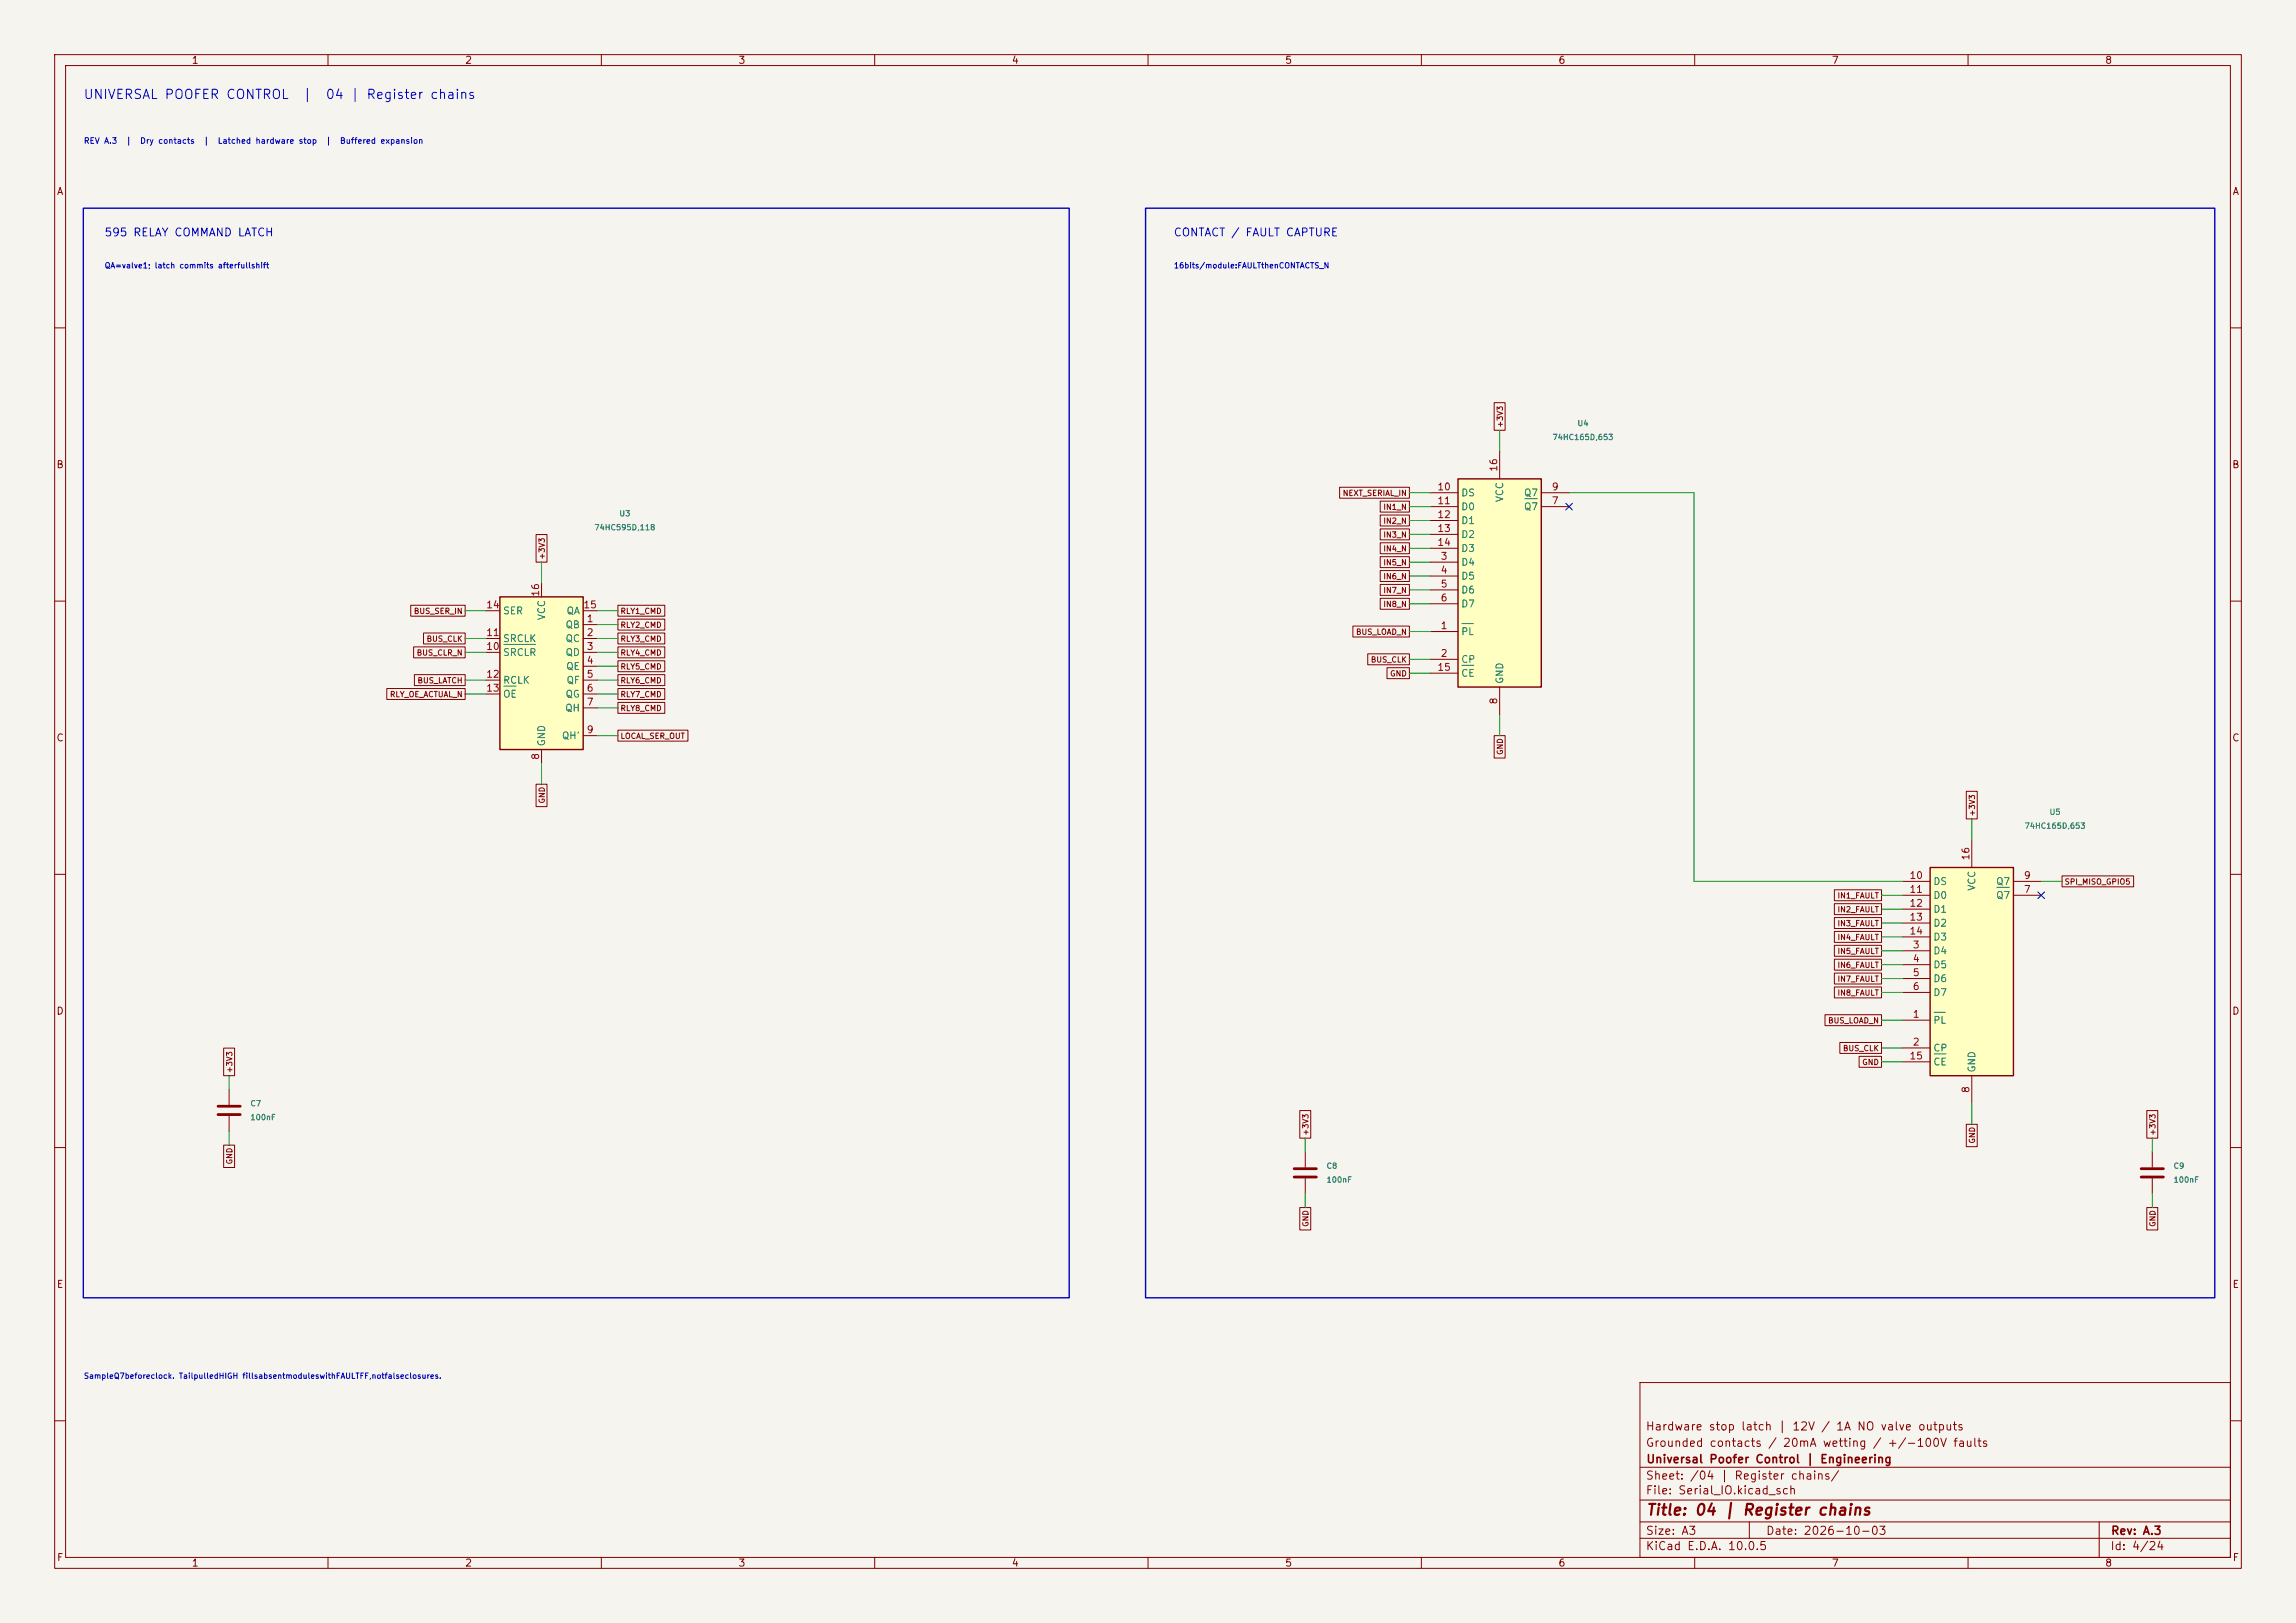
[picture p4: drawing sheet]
<svg xmlns="http://www.w3.org/2000/svg" width="420mm" height="297mm" viewBox="0 0 420 297" stroke-linecap="round" stroke-linejoin="round" font-family="sans-serif">
<defs><g id="words">
<text font-size="2" fill="#840000" x="301" y="277.8">Title: 04 | Register chains</text>
<g font-size="1.7" fill="#0000c2">
<text x="15.2" y="18.5">UNIVERSAL POOFER CONTROL</text>
<text x="55.2" y="18.5">|</text>
<text x="59.5" y="18.5">04 | Register chains</text>
</g>
<g font-size="1.5" fill="#840000">
<text x="300.9" y="262.1">Hardware stop latch | 12V / 1A NO valve outputs</text>
<text x="300.9" y="265.1">Grounded contacts / 20mA wetting / +/-100V faults</text>
<text x="301" y="268.1">Universal Poofer Control | Engineering</text>
<text x="300.9" y="273.8">File: Serial_IO.kicad_sch</text>
<text x="300.9" y="271.1">Sheet: /04 | Register chains/</text>
<text x="300.9" y="281.2">Size: A3</text>
<text x="322.9" y="281.2">Date: 2026-10-03</text>
<text x="386" y="281.2">Rev: A.3</text>
<text x="300.9" y="284">KiCad E.D.A. 10.0.5</text>
<text x="385.9" y="284">Id: 4/24</text>
</g>
<g font-size="1.4" fill="#0000c2">
<text x="19" y="43.6">595 RELAY COMMAND LATCH</text>
<text x="214.6" y="43.6">CONTACT / FAULT CAPTURE</text>
</g>
<g font-size="1.3" fill="#840000">
<text x="35" y="12">1</text>
<text x="85" y="12">2</text>
<text x="135" y="12">3</text>
<text x="185" y="12">4</text>
<text x="235" y="12">5</text>
<text x="285" y="12">6</text>
<text x="335" y="12">7</text>
<text x="385" y="12">8</text>
<text x="10.3" y="36">A</text>
<text x="408.3" y="36">A</text>
<text x="10.2" y="86">B</text>
<text x="408.2" y="86">B</text>
<text x="10.2" y="136">C</text>
<text x="408.2" y="136">C</text>
<text x="10.2" y="186">D</text>
<text x="408.2" y="186">D</text>
<text x="10.3" y="236">E</text>
<text x="408.3" y="236">E</text>
<text x="10.3" y="286">F</text>
<text x="35" y="287">1</text>
<text x="85" y="287">2</text>
<text x="135" y="287">3</text>
<text x="185" y="287">4</text>
<text x="235" y="287">5</text>
<text x="285" y="287">6</text>
<text x="335" y="287">7</text>
<text x="385" y="287">8</text>
<text x="408.3" y="286">F</text>
</g>
<g font-size="1.3" fill="#a90000">
<text x="274.2" y="86.4" transform="rotate(-90 274.2 86.4)">16</text>
<text x="262.8" y="90">10</text>
<text x="262.8" y="92.6">11</text>
<text x="262.8" y="95.1">12</text>
<text x="283.7" y="92.6">7</text>
<text x="283.7" y="90">9</text>
<text x="262.8" y="97.7">13</text>
<text x="262.8" y="100.2">14</text>
<text x="263.4" y="102.7">3</text>
<text x="263.4" y="105.3">4</text>
<text x="263.4" y="107.8">5</text>
<text x="88.8" y="111.6">14</text>
<text x="98.9" y="109.3" transform="rotate(-90 98.9 109.3)">16</text>
<text x="106.6" y="111.6">15</text>
<text x="263.4" y="110.4">6</text>
<text x="88.8" y="119.2">10</text>
<text x="88.8" y="116.7">11</text>
<text x="107.2" y="114.2">1</text>
<text x="107.2" y="116.7">2</text>
<text x="107.2" y="119.2">3</text>
<text x="263.4" y="115.4">1</text>
<text x="88.8" y="124.3">12</text>
<text x="107.2" y="121.8">4</text>
<text x="107.2" y="124.3">5</text>
<text x="262.8" y="123.1">15</text>
<text x="263.4" y="120.5">2</text>
<text x="88.8" y="126.9">13</text>
<text x="107.2" y="126.9">6</text>
<text x="107.2" y="129.4">7</text>
<text x="274.2" y="129" transform="rotate(-90 274.2 129)">8</text>
<text x="107.2" y="134.5">9</text>
<text x="98.9" y="139.2" transform="rotate(-90 98.9 139.2)">8</text>
<text x="349.2" y="161.2">10</text>
<text x="360.5" y="157.5" transform="rotate(-90 360.5 157.5)">16</text>
<text x="370.1" y="161.2">9</text>
<text x="349.2" y="163.7">11</text>
<text x="349.2" y="166.2">12</text>
<text x="370.1" y="163.7">7</text>
<text x="349.2" y="168.8">13</text>
<text x="349.2" y="171.3">14</text>
<text x="349.8" y="173.9">3</text>
<text x="349.8" y="176.4">4</text>
<text x="349.8" y="178.9">5</text>
<text x="349.8" y="181.5">6</text>
<text x="349.8" y="186.6">1</text>
<text x="349.8" y="191.6">2</text>
<text x="349.2" y="194.2">15</text>
<text x="360.5" y="200.1" transform="rotate(-90 360.5 200.1)">8</text>
</g>
<g font-size="1.3" fill="#006464">
<text x="267.2" y="91.1">DS</text>
<text x="267.2" y="93.7">D0</text>
<text x="275.3" y="92" transform="rotate(-90 275.3 92)">VCC</text>
<text x="278.7" y="93.7">Q7</text>
<text x="278.7" y="91.1">Q7</text>
<text x="267.2" y="96.2">D1</text>
<text x="267.2" y="98.8">D2</text>
<text x="267.2" y="101.3">D3</text>
<text x="267.2" y="103.8">D4</text>
<text x="267.2" y="106.4">D5</text>
<text x="91.9" y="112.7">SER</text>
<text x="100" y="113.6" transform="rotate(-90 100 113.6)">VCC</text>
<text x="103.5" y="112.7">QA</text>
<text x="267.2" y="108.9">D6</text>
<text x="267.2" y="111.5">D7</text>
<text x="91.9" y="117.8">SRCLK</text>
<text x="103.3" y="115.3">QB</text>
<text x="103.3" y="117.8">QC</text>
<text x="267.2" y="116.5">PL</text>
<text x="91.9" y="120.3">SRCLR</text>
<text x="91.9" y="125.4">RCLK</text>
<text x="103.3" y="120.3">QD</text>
<text x="103.5" y="122.9">QE</text>
<text x="103.5" y="125.4">QF</text>
<text x="267.2" y="121.6">CP</text>
<text x="267.2" y="124.2">CE</text>
<text x="275.3" y="125.2" transform="rotate(-90 275.3 125.2)">GND</text>
<text x="91.9" y="128">OE</text>
<text x="103.3" y="130.5">QH</text>
<text x="103.3" y="128">QG</text>
<text x="100" y="136.7" transform="rotate(-90 100 136.7)">GND</text>
<text x="102.7" y="135.6">QH'</text>
<text x="353.5" y="162.3">DS</text>
<text x="353.5" y="164.8">D0</text>
<text x="353.5" y="167.3">D1</text>
<text x="361.6" y="163.1" transform="rotate(-90 361.6 163.1)">VCC</text>
<text x="365" y="164.8">Q7</text>
<text x="365" y="162.3">Q7</text>
<text x="353.5" y="169.9">D2</text>
<text x="353.5" y="172.4">D3</text>
<text x="353.5" y="175">D4</text>
<text x="353.5" y="177.5">D5</text>
<text x="353.5" y="180">D6</text>
<text x="353.5" y="182.6">D7</text>
<text x="353.5" y="187.7">PL</text>
<text x="353.5" y="192.7">CP</text>
<text x="353.5" y="195.3">CE</text>
<text x="361.6" y="196.4" transform="rotate(-90 361.6 196.4)">GND</text>
</g>
<g font-size="1.1" fill="#0000c2">
<text x="15.2" y="26.6">REV A.3</text>
<text x="22.9" y="26.6">|</text>
<text x="25.5" y="26.6">Dry contacts</text>
<text x="37.1" y="26.6">|</text>
<text x="39.7" y="26.6">Latched hardware stop</text>
<text x="59.5" y="26.6">|</text>
<text x="62.1" y="26.6">Buffered expansion</text>
</g>
<g font-size="1" fill="#0000c2">
<text x="19.1" y="49.4">QA=valve1; latch commits afterfullshift</text>
<text x="214.6" y="49.4">16bits/module:FAULTthenCONTACTS_N</text>
<text x="15.2" y="252.6">SampleQ7beforeclock. TailpulledHIGH fillsabsentmoduleswithFAULTFF,notfalseclosures.</text>
</g>
<g font-size="1" fill="#840000">
<text x="275.1" y="78.4" transform="rotate(-90 275.1 78.4)">+3V3</text>
<text x="245.5" y="91">NEXT_SERIAL_IN</text>
<text x="252.9" y="93.5">IN1_N</text>
<text x="252.9" y="96.1">IN2_N</text>
<text x="252.9" y="98.6">IN3_N</text>
<text x="252.9" y="101.2">IN4_N</text>
<text x="99.9" y="102.5" transform="rotate(-90 99.9 102.5)">+3V3</text>
<text x="252.9" y="103.7">IN5_N</text>
<text x="252.9" y="106.2">IN6_N</text>
<text x="75.6" y="112.6">BUS_SER_IN</text>
<text x="113.4" y="112.6">RLY1_CMD</text>
<text x="252.9" y="108.8">IN7_N</text>
<text x="252.9" y="111.3">IN8_N</text>
<text x="77.9" y="117.7">BUS_CLK</text>
<text x="113.4" y="115.1">RLY2_CMD</text>
<text x="113.4" y="117.7">RLY3_CMD</text>
<text x="247.9" y="116.4">BUS_LOAD_N</text>
<text x="76.1" y="120.2">BUS_CLR_N</text>
<text x="76.3" y="125.3">BUS_LATCH</text>
<text x="113.4" y="120.2">RLY4_CMD</text>
<text x="113.4" y="125.3">RLY6_CMD</text>
<text x="113.4" y="122.7">RLY5_CMD</text>
<text x="250.7" y="121.5">BUS_CLK</text>
<text x="254.2" y="124">GND</text>
<text x="71.2" y="127.8">RLY_OE_ACTUAL_N</text>
<text x="113.4" y="127.8">RLY7_CMD</text>
<text x="113.4" y="130.4">RLY8_CMD</text>
<text x="113.4" y="135.4">LOCAL_SER_OUT</text>
<text x="275.1" y="138.2" transform="rotate(-90 275.1 138.2)">GND</text>
<text x="99.9" y="147.1" transform="rotate(-90 99.9 147.1)">GND</text>
<text x="361.5" y="149.5" transform="rotate(-90 361.5 149.5)">+3V3</text>
<text x="336" y="167.2">IN2_FAULT</text>
<text x="336" y="164.7">IN1_FAULT</text>
<text x="377.6" y="162.1">SPI_MISO_GPIO5</text>
<text x="336" y="172.3">IN4_FAULT</text>
<text x="336" y="169.7">IN3_FAULT</text>
<text x="336" y="179.9">IN7_FAULT</text>
<text x="336" y="177.4">IN6_FAULT</text>
<text x="336" y="174.8">IN5_FAULT</text>
<text x="336" y="182.4">IN8_FAULT</text>
<text x="334.3" y="187.5">BUS_LOAD_N</text>
<text x="42.7" y="196.5" transform="rotate(-90 42.7 196.5)">+3V3</text>
<text x="337" y="192.6">BUS_CLK</text>
<text x="340.5" y="195.1">GND</text>
<text x="239.6" y="207.9" transform="rotate(-90 239.6 207.9)">+3V3</text>
<text x="361.5" y="209.4" transform="rotate(-90 361.5 209.4)">GND</text>
<text x="394.5" y="207.9" transform="rotate(-90 394.5 207.9)">+3V3</text>
<text x="42.7" y="213.2" transform="rotate(-90 42.7 213.2)">GND</text>
<text x="239.6" y="224.6" transform="rotate(-90 239.6 224.6)">GND</text>
<text x="394.5" y="224.6" transform="rotate(-90 394.5 224.6)">GND</text>
</g>
<g font-size="1" fill="#006464">
<text x="283.9" y="80.8">74HC165D,653</text>
<text x="288.5" y="78.2">U4</text>
<text x="113.2" y="94.7">U3</text>
<text x="108.6" y="97.3">74HC595D,118</text>
<text x="374.8" y="149.3">U5</text>
<text x="370.2" y="151.9">74HC165D,653</text>
<text x="45.7" y="202.7">C7</text>
<text x="45.7" y="205.2">100nF</text>
<text x="242.6" y="214.1">C8</text>
<text x="397.5" y="214.1">C9</text>
<text x="242.6" y="216.7">100nF</text>
<text x="397.5" y="216.7">100nF</text>
</g>
</g></defs>
<path d="M0 0h420v297h-420z" fill="#f5f4ef" stroke="#f5f4ef" stroke-width=".18"/>
<g fill="none" stroke="#840000" stroke-width=".18">
<path d="M10 10h400v277h-400zM12 12h396v273h-396zM60 10v2M110 10v2M160 10v2M210 10v2M260 10v2M310 10v2M360 10v2M10 60h2M408 60h2M10 110h2"/>
<path d="M408 110h2M10 160h2M408 160h2M10 210h2M393.7 210.8v2.8M393.7 215.6v2.8M408 210h2M300 253h108v32h-108zM10 260h2M300 278.5h108M300 274.5h108M300 268.5h108"/>
<path d="M320 278.5v3M384 278.5v6.5M408 260h2M60 285v2M110 285v2M160 285v2M210 285v2M260 285v2M300 281.5h108M310 285v2M360 285v2"/>
</g>
<path d="M391.7 213.9h4M391.7 215.4h4" fill="none" stroke="#840000" stroke-width=".51"/>
<path d="M353.1 158.8h15.2v38.1h-15.2z" fill="#ffffc2"/>
<path d="M353.1 158.8h15.2v38.1h-15.2z" fill="none" stroke="#840000" stroke-width=".25"/>
<g fill="none" stroke="#840000" stroke-width=".18">
<path d="M360.7 153.7v5.1M348 174h5.1M348 176.5h5.1M348 179.1h5.1M348 163.8h5.1M348 161.3h5.1M348 166.4h5.1M348 168.9h5.1M348 171.5h5.1M368.3 163.8h5.1M368.3 161.3h5.1M348 186.7h5.1"/>
<path d="M348 191.8h5.1M348 181.6h5.1M348 194.3h5.1M360.7 196.9v5M238.8 210.8v2.8M238.8 215.6v2.8"/>
</g>
<path d="M365.3 162.4h2.3M353.8 185.2h2M353.8 192.9h2.2" fill="none" stroke="#006464" stroke-width=".18"/>
<path d="M236.7 213.9h4.1M236.7 215.4h4.1" fill="none" stroke="#840000" stroke-width=".51"/>
<path d="M266.7 87.6h15.2v38.1h-15.2z" fill="#ffffc2"/>
<path d="M266.7 87.6h15.2v38.1h-15.2z" fill="none" stroke="#840000" stroke-width=".25"/>
<g fill="none" stroke="#840000" stroke-width=".18">
<path d="M261.6 92.7h5.1M261.6 90.2h5.1M261.6 95.3h5.1M261.6 97.8h5.1M274.3 82.6v5M281.9 92.7h5.1M281.9 90.2h5.1M261.6 115.6h5.1M261.6 102.9h5.1M261.6 105.4h5.1M261.6 108h5.1M261.6 110.5h5.1"/>
<path d="M261.6 100.3h5.1M261.6 120.7h5.1M261.6 123.2h5.1M274.3 125.7v5.1M41.9 199.4v2.8M41.9 204.2v2.8"/>
</g>
<path d="M278.9 91.3h2.3M267.4 114.1h2.1M267.4 121.7h2.2" fill="none" stroke="#006464" stroke-width=".18"/>
<path d="M39.9 202.4h4M39.9 204h4" fill="none" stroke="#840000" stroke-width=".51"/>
<path d="M91.4 109.2h15.3v28h-15.3z" fill="#ffffc2"/>
<path d="M91.4 109.2h15.3v28h-15.3z" fill="none" stroke="#840000" stroke-width=".25"/>
<g fill="none" stroke="#840000" stroke-width=".18">
<path d="M273.3 73.7h2v5h-2zM98.1 97.8h2v5.1h-2zM245 89.2h12.8v2h-12.8zM252.5 91.7h5.3v2h-5.3zM252.5 94.2h5.3v2.1h-5.3zM252.5 96.8h5.3v2h-5.3zM252.5 99.3h5.3v2h-5.3zM75.1 110.8h10v2h-10zM75.7 118.4h9.4v2h-9.4zM77.5 115.8h7.6v2h-7.6zM88.9 116.8h2.5M88.9 119.4h2.5"/>
<path d="M88.9 111.8h2.5M99.1 106.7v2.5M106.7 114.3h2.5M106.7 116.8h2.5M106.7 119.4h2.5M106.7 111.8h2.5M113 110.8h8.6v2h-8.6zM113 113.3h8.6v2h-8.6zM113 115.8h8.6v2h-8.6zM113 118.4h8.6v2h-8.6zM247.5 114.6h10.3v2h-10.3zM250.2 119.6h7.6v2.1h-7.6z"/>
<path d="M252.5 101.9h5.3v2h-5.3zM252.5 104.4h5.3v2h-5.3zM252.5 106.9h5.3v2.1h-5.3zM252.5 109.5h5.3v2h-5.3zM70.8 126h14.3v2h-14.3zM75.8 123.5h9.3v2h-9.3zM88.9 124.5h2.5M88.9 127h2.5M99.1 137.2v2.5M106.7 121.9h2.5M106.7 124.5h2.5M106.7 127h2.5"/>
<path d="M106.7 129.5h2.5M106.7 134.6h2.5M113 126h8.6v2h-8.6zM113 128.5h8.6v2h-8.6zM113 123.5h8.6v2h-8.6zM113 133.6h12.8v2h-12.8zM113 120.9h8.6v2h-8.6zM253.7 122.2h4.1v2h-4.1zM273.3 134.6h2v4.1h-2zM98.1 143.5h2v4.1h-2zM359.7 144.8h2v5.1h-2zM335.5 178.1h8.7v2h-8.7z"/>
<path d="M335.5 175.5h8.7v2h-8.7zM335.5 173h8.7v2h-8.7zM335.5 170.4h8.7v2.1h-8.7zM335.5 167.9h8.7v2h-8.7zM335.5 165.4h8.7v2h-8.7zM335.5 162.8h8.7v2h-8.7zM377.2 160.3h13.1v2h-13.1zM40.9 191.8h2v5.1h-2zM333.8 185.7h10.4v2h-10.4zM335.5 180.6h8.7v2h-8.7zM336.5 190.8h7.7v2h-7.7zM340.1 193.3h4.1v2h-4.1z"/>
<path d="M40.9 209.6h2v4h-2zM237.8 203.2h2v5.1h-2zM359.7 205.7h2v4.1h-2zM392.7 203.2h2v5.1h-2zM237.8 221h2v4.1h-2zM392.7 221h2v4.1h-2z"/>
</g>
<path d="M92.2 117.9h5.8M92.2 125.6h2.2" fill="none" stroke="#006464" stroke-width=".18"/>
<g fill="none" stroke="#009600" stroke-width=".18">
<path d="M274.3 78.7v3.9M257.8 97.8h3.8M257.8 95.3h3.8M257.8 92.7h3.8M257.8 90.2h3.8M287 90.2h22.9v71.1h38.1M85.1 119.4h3.8M85.1 116.8h3.8M85.1 111.8h3.8M99.1 102.9v3.8M109.2 119.4h3.8M109.2 116.8h3.8"/>
<path d="M109.2 111.8h3.8M109.2 114.3h3.8M257.8 115.6h3.8M257.8 110.5h3.8M257.8 108h3.8M257.8 105.4h3.8M257.8 102.9h3.8M257.8 100.3h3.8M85.1 124.5h3.8M85.1 127h3.8M99.1 139.7v3.8M109.2 124.5h3.8"/>
<path d="M109.2 121.9h3.8M109.2 134.6h3.8M109.2 129.5h3.8M109.2 127h3.8M257.8 120.7h3.8M257.8 123.2h3.8M274.3 130.8v3.8M360.7 149.9v3.8M344.2 163.8h3.8M344.2 179.1h3.8M344.2 166.4h3.8M344.2 168.9h3.8"/>
<path d="M344.2 171.5h3.8M344.2 174h3.8M344.2 176.5h3.8M373.4 161.3h3.8M41.9 196.9v2.5M344.2 194.3h3.8M344.2 191.8h3.8M344.2 186.7h3.8M344.2 181.6h3.8M41.9 207v2.6M238.8 208.3v2.5M238.8 218.4v2.6"/>
<path d="M360.7 201.9v3.8M393.7 208.3v2.5M393.7 218.4v2.6"/>
</g>
<path d="M286.4 92.1l1.2 1.2M287.6 92.1l-1.2 1.2M372.8 163.2l1.2 1.2M374 163.2l-1.2 1.2" fill="none" stroke="#000084" stroke-width=".18"/>
<path d="M15.2 38.1h180.4v199.4h-180.4zM209.5 38.1h195.6v199.4h-195.6z" fill="none" stroke="#0000c2" stroke-width=".25"/>
<use href="#words"/>
</svg>
